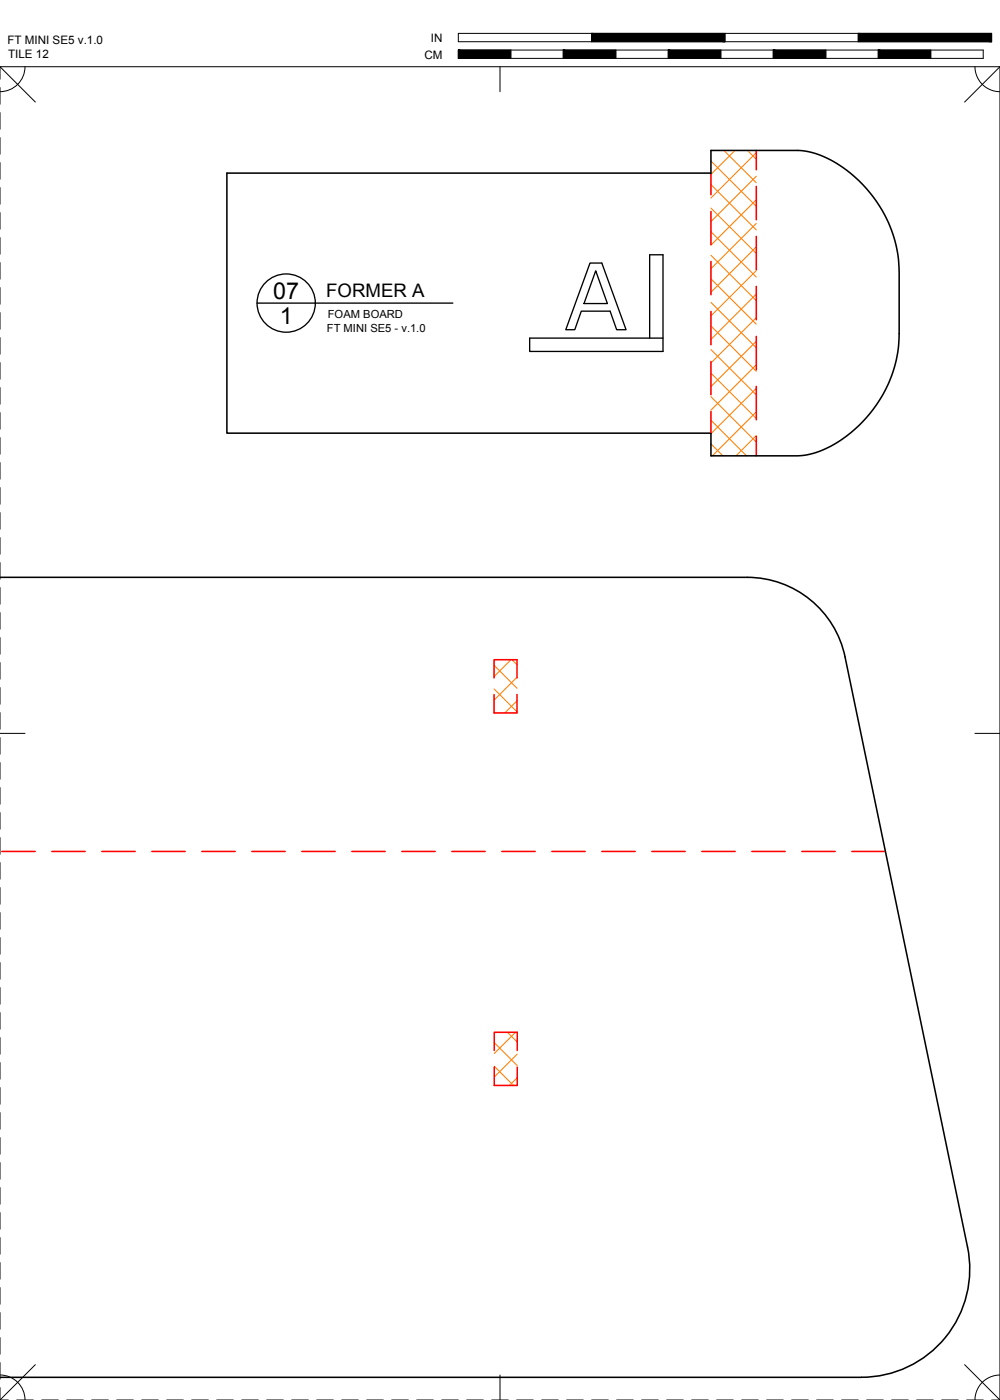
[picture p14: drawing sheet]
<svg xmlns="http://www.w3.org/2000/svg" width="190mm" height="267mm" viewBox="0 0 190 267" stroke-linecap="round" stroke-linejoin="round" font-family="sans-serif">
<defs><g id="words">
<g font-size="4.4">
<text x="52" y="56.9">07</text>
<text x="53.3" y="61.7">1</text>
</g>
<text font-size="3.5" x="62.1" y="56.6">FORMER A</text>
<g font-size="2.2">
<text x="1.4" y="8.5">FT MINI SE5 v.1.0</text>
<text x="1.5" y="11.1">TILE 12</text>
<text x="80.8" y="11.1">CM</text>
<text x="82.1" y="8">IN</text>
</g>
<g font-size="2.1">
<text x="62.3" y="63.2">FT MINI SE5 - v.1.0</text>
<text x="62.5" y="60.7">FOAM BOARD</text>
</g>
</g></defs>
<!-- layer: 01 CUT -->
<path d="M43.2 33h92.2v-4.3h16.5a18 18 0 0 1 11 5 24.4 24.4 0 0 1 8.4 18.2v11.7a24.6 24.6 0 0 1-16.4 22.8l-1.5 .3-1.5 .1h-16.5v-4.3h-92.2zM0 110h142.3a19 19 0 0 1 18.7 15.2l23.3 112.3a20.6 20.6 0 0 1-20.2 24.9h-164.1" fill="none" stroke="#000" stroke-width=".3"/>
<!-- layer: 02 SCORE -->
<g fill="none" stroke="#f00" stroke-width=".3">
<path d="M135.4 33v4.1M144.1 28.7v3.6M144.1 35.5v6.4M135.4 40.3v6.3M135.4 49.8v6.4M135.4 59.3v6.4M144.1 45v6.4M144.1 54.6v6.3M135.4 68.9v6.3M135.4 78.4v4.1M144.1 64.1v6.3M144.1 73.6v6.4"/>
<path d="M144.1 83.1v3.7M94.1 129.1v-3.4h4.4v3.4M94.1 132.3v3.5h4.4v-3.5M.3 162.2h6.4M9.9 162.2h6.3M19.4 162.2h6.3M28.9 162.2h6.4M38.4 162.2h6.4M48 162.2h6.3M57.5 162.2h6.3M67 162.2h6.4M76.5 162.2h6.4"/>
<path d="M86.1 162.2h6.3M95.6 162.2h6.3M105.1 162.2h6.4M114.6 162.2h6.4M124.2 162.2h6.3M133.7 162.2h6.3M143.2 162.2h6.4M152.7 162.2h6.4M162.3 162.2h6.4M94.1 200.1v-3.5h4.4v3.5M94.1 203.3v3.5h4.4v-3.5"/>
</g>
<!-- layer: 06 CAVITY -->
<g fill="none" stroke="#ff7f00" stroke-width=".2">
<path d="M135.4 30.7l8.7 8.6M135.4 35.2l8.7 8.6M135.4 39.6l8.7 8.7M135.5 28.7h-.1M137.9 28.7l6.2 6.1M140 28.7l-4.6 4.5M142.4 28.7l1.7 1.6M144.1 29.1l-8.7 8.6M144.1 33.6l-8.7 8.6M144.1 38.1l-8.7 8.6M135.4 44.1l8.7 8.7M135.4 48.6l8.7 8.7"/>
<path d="M135.4 53.1l8.7 8.7M135.4 57.6l8.7 8.6M144.1 42.6l-8.7 8.6M144.1 47l-8.7 8.7M144.1 51.5l-8.7 8.7M144.1 56l-8.7 8.7M135.4 62.1l8.7 8.6M135.4 66.6l8.7 8.6M135.4 71.1l8.7 8.6M135.4 75.6l8.7 8.6M144.1 60.5l-8.7 8.7M144.1 65l-8.7 8.6"/>
<path d="M144.1 69.5l-8.7 8.6M144.1 74l-8.7 8.6M144.1 78.5l-8.4 8.3M135.4 80.1l6.8 6.7M135.4 84.6l2.3 2.2M144.1 83l-3.9 3.8M94.1 135.7l.1 .1M94.1 131.2l4.4 4.4M94.1 126.7l4.4 4.4M97.3 125.7l-3.2 3.2M97.5 125.7l1 .9M98.5 129l-4.4 4.4"/>
<path d="M98.5 133.5l-2.3 2.3M94.1 198.6l4.4 4.4M96.7 196.6l1.8 1.9M98.2 196.6l-4.1 4.1M94.1 203.1l3.7 3.7M98.5 200.8l-4.4 4.4M98.5 205.3l-1.4 1.5"/>
</g>
<!-- layer: 23 NOTES -->
<g fill="none" stroke="#000" stroke-width=".25">
<path d="M49 57.7h37.3M112.4 50.1h2.2l4.7 12.7h-1.8l-1.3-3.5h-5.5l-1.2 3.5h-1.7zM113.5 51.6l2.2 6.2h-4.4zM123.8 64.4v-15.9h2.5v18.5h-25.4v-2.6h25.4"/>
<circle cx="54.5" cy="57.7" r="5.6"/>
</g>
<!-- layer: 22 TILED -->
<g fill="none" stroke="#000" stroke-width=".19">
<path d="M0 12.7l6.7 6.7M0 16.7v3.2M4.8 12.7a4.8 4.8 0 0 1-4.8 4.8M87.3 6.4h101.6v1.5h-101.6zM87.3 9.5h100v1.6h-100zM95.2 12.7v4.8M97.3 9.5v1.6M107.3 9.5v1.6M112.7 6.4v1.5M117.3 9.5v1.6M127.3 9.5v1.6M137.3 9.5v1.6"/>
<path d="M138.1 6.4v1.5M147.3 9.5v1.6M157.3 9.5v1.6M163.5 6.4v1.5M167.3 9.5v1.6M177.3 9.5v1.6M185.7 12.7a4.8 4.8 0 0 0 4.8 4.8M190.5 12.7h-190.5v2.4M190.5 12.7l-6.7 6.7M190.5 12.7v254M0 21.4v3.2M0 26.2v3.2"/>
<path d="M0 31v3.1M0 35.7v3.2M0 40.5v3.2M0 45.3v3.1M0 50v3.2M0 54.8v3.2M0 59.5v3.2M0 64.3v3.2M0 69.1v3.1M0 73.8v3.2M0 78.6v3.2M0 83.4v3.1"/>
<path d="M0 88.1v3.2M0 92.9v3.2M0 97.6v3.2M0 102.4v3.2M0 107.2v3.1M0 111.9v3.2M0 116.7v3.2M0 139.7h4.8M0 121.5v3.1M0 126.2v3.2M0 131v3.2M0 135.7v3.2"/>
<path d="M185.7 139.7h4.8M0 140.5v3.2M0 145.3v3.1M0 150v3.2M0 154.8v3.2M0 159.6v3.1M0 164.3v3.2M0 169.1v3.2M0 173.8v3.2M0 178.6v3.2M0 183.4v3.1M0 188.1v3.2"/>
<path d="M0 192.9v3.2M0 197.7v3.1M0 202.4v3.2M0 207.2v3.2M0 211.9v3.2M0 216.7v3.2M0 221.5v3.1M0 226.2v3.2M0 231v3.2M0 235.8v3.1M0 240.5v3.2M0 245.3v3.2"/>
<path d="M0 250v3.2M0 254.8v3.2M0 259.6v3.1M6.7 260l-6.7 6.7M183.8 260l6.7 6.7M0 264.3v2.4M0 266.7h1.6M0 261.9a4.8 4.8 0 0 1 4.8 4.8M3.2 266.7h3.1M7.9 266.7h3.2M12.7 266.7h3.2M17.5 266.7h3.1"/>
<path d="M22.2 266.7h3.2M27 266.7h3.2M31.7 266.7h3.2M36.5 266.7h3.2M41.3 266.7h3.1M46 266.7h3.2M50.8 266.7h3.2M55.6 266.7h3.1M60.3 266.7h3.2M65.1 266.7h3.2M69.8 266.7h3.2M74.6 266.7h3.2"/>
<path d="M79.4 266.7h3.1M84.1 266.7h3.2M88.9 266.7h3.2M93.7 266.7h3.1M95.2 261.9v4.8M98.4 266.7h3.2M103.2 266.7h3.2M107.9 266.7h3.2M112.7 266.7h3.2M117.5 266.7h3.1M122.2 266.7h3.2M127 266.7h3.2"/>
<path d="M131.8 266.7h3.1M136.5 266.7h3.2M141.3 266.7h3.2M146 266.7h3.2M150.8 266.7h3.2M155.6 266.7h3.1M160.3 266.7h3.2M165.1 266.7h3.2M169.9 266.7h3.1M174.6 266.7h3.2M179.4 266.7h3.2M184.1 266.7h3.2"/>
<path d="M188.9 266.7h1.6M190.5 261.9a4.8 4.8 0 0 0-4.8 4.8"/>
</g>
<g fill="#000" stroke="#000" stroke-width=".19">
<path d="M87.3 9.5l10 1.6v-1.6zM87.3 9.5l10 1.6h-10z"/>
<path d="M107.3 9.5l10 1.6v-1.6zM107.3 9.5l10 1.6h-10z"/>
<path d="M127.3 9.5l10 1.6v-1.6zM127.3 9.5l10 1.6h-10z"/>
<path d="M112.7 6.4l25.4 1.5v-1.5zM112.7 6.4l25.4 1.5h-25.4z"/>
<path d="M147.3 9.5l10 1.6v-1.6zM147.3 9.5l10 1.6h-10z"/>
<path d="M167.3 9.5l10 1.6v-1.6zM167.3 9.5l10 1.6h-10z"/>
<path d="M163.5 6.4l25.4 1.5v-1.5zM163.5 6.4l25.4 1.5h-25.4z"/>
</g>
<use href="#words"/>
</svg>
